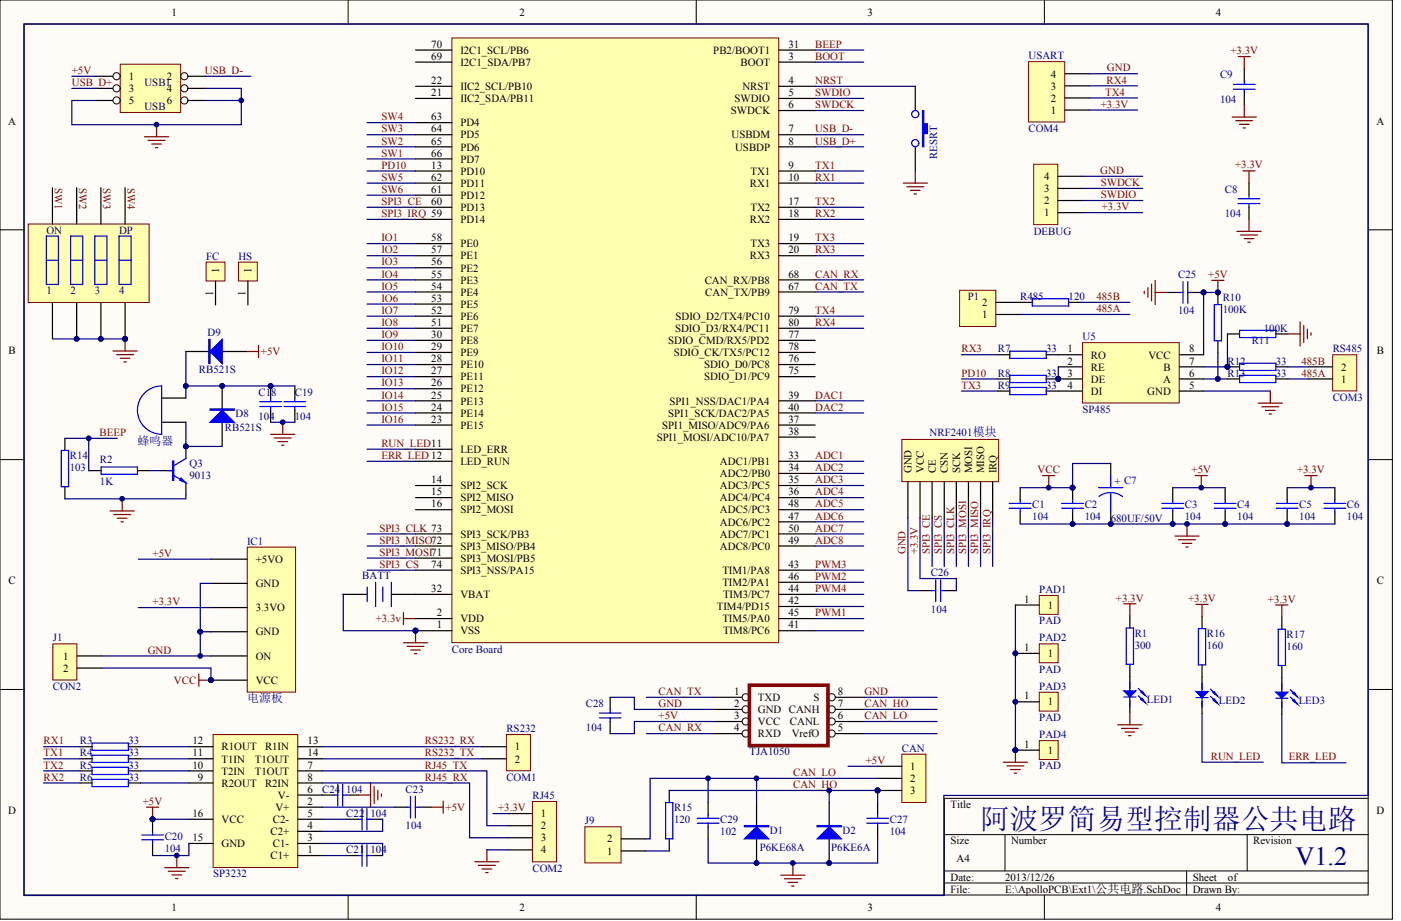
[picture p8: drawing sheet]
<svg xmlns="http://www.w3.org/2000/svg" width="486mm" height="320mm" viewBox="0 0 486 320" stroke-linecap="round" stroke-linejoin="round" font-family="sans-serif">
<defs><g id="words">
<text font-size="10" fill="#000080" x="340.6" y="288">阿波罗简易型控制器公共电路</text>
<text font-size="9.1" fill="#000080" x="449.9" y="300.6">V1.2</text>
<g font-size="4.2" fill="#000080">
<text x="47.7" y="154.7">蜂鸣器</text>
<text x="85.9" y="243.9">电源板</text>
</g>
<g font-size="3.8">
<text x="59.5" y="5.4">1</text>
<text x="180.4" y="5.4">2</text>
<text x="301.3" y="5.4">3</text>
<text x="422.1" y="5.4">4</text>
<text x="149.8" y="16.6">70</text>
<text x="273.8" y="16.6">31</text>
<text x="149.8" y="20.8">69</text>
<text x="159.9" y="18.7">I2C1_SCL/PB6</text>
<text x="159.9" y="22.9">I2C1_SDA/PB7</text>
<text x="247.7" y="18.7">PB2/BOOT1</text>
<text x="257.2" y="22.9">BOOT</text>
<text x="273.8" y="20.8">3</text>
<text x="44.7" y="27.8">1</text>
<text x="57.9" y="27.8">2</text>
<text x="149.8" y="29.2">22</text>
<text x="273.8" y="29.2">4</text>
<text x="364.9" y="26.9">4</text>
<text x="44.7" y="32">3</text>
<text x="57.9" y="32">4</text>
<text x="149.8" y="33.4">21</text>
<text x="159.9" y="31.3">IIC2_SCL/PB10</text>
<text x="159.9" y="35.5">IIC2_SDA/PB11</text>
<text x="255" y="35.5">SWDIO</text>
<text x="257.8" y="31.3">NRST</text>
<text x="273.8" y="33.4">5</text>
<text x="364.9" y="35.3">2</text>
<text x="364.9" y="31.1">3</text>
<text x="44.7" y="36.2">5</text>
<text x="57.9" y="36.2">6</text>
<text x="149.8" y="41.8">63</text>
<text x="253.8" y="39.7">SWDCK</text>
<text x="273.8" y="37.6">6</text>
<text x="364.9" y="39.5">1</text>
<text x="2.8" y="43.3">A</text>
<text x="149.8" y="46">64</text>
<text x="159.9" y="43.9">PD4</text>
<text x="273.8" y="46">7</text>
<text x="477.9" y="43.3">A</text>
<text x="149.8" y="50.2">65</text>
<text x="159.9" y="52.3">PD6</text>
<text x="159.9" y="48.1">PD5</text>
<text x="254" y="48.1">USBDM</text>
<text x="255.3" y="52.3">USBDP</text>
<text x="273.8" y="50.2">8</text>
<text x="149.8" y="58.6">13</text>
<text x="149.8" y="54.4">66</text>
<text x="159.9" y="56.5">PD7</text>
<text x="273.8" y="58.6">9</text>
<text x="149.8" y="62.8">62</text>
<text x="159.9" y="64.9">PD11</text>
<text x="159.9" y="60.7">PD10</text>
<text x="260.3" y="64.9">RX1</text>
<text x="260.6" y="60.7">TX1</text>
<text x="273.8" y="62.8">10</text>
<text x="362.5" y="62.6">4</text>
<text x="149.8" y="71.2">60</text>
<text x="149.8" y="67">61</text>
<text x="159.9" y="69.1">PD12</text>
<text x="273.8" y="71.2">17</text>
<text x="362.5" y="71">2</text>
<text x="362.5" y="66.8">3</text>
<text x="159.9" y="73.3">PD13</text>
<text x="159.9" y="77.5">PD14</text>
<text x="260.3" y="77.5">RX2</text>
<text x="260.6" y="73.3">TX2</text>
<text x="273.8" y="75.4">18</text>
<text x="362.5" y="75.2">1</text>
<text x="149.8" y="83.8">58</text>
<text x="273.8" y="83.8">19</text>
<text x="149.8" y="88">57</text>
<text x="159.9" y="85.9">PE0</text>
<text x="260.6" y="85.9">TX3</text>
<text x="273.8" y="88">20</text>
<text x="76.1" y="94.7" transform="rotate(-90 76.1 94.7)">1</text>
<text x="87.4" y="94.7" transform="rotate(-90 87.4 94.7)">1</text>
<text x="149.8" y="92.2">56</text>
<text x="159.9" y="94.3">PE2</text>
<text x="159.9" y="90.1">PE1</text>
<text x="260.3" y="90.1">RX3</text>
<text x="149.8" y="100.6">54</text>
<text x="149.8" y="96.4">55</text>
<text x="159.9" y="98.5">PE3</text>
<text x="244.7" y="98.5">CAN_RX/PB8</text>
<text x="273.8" y="96.4">68</text>
<text x="273.8" y="100.6">67</text>
<text x="74" y="102.9" transform="rotate(-90 74 102.9)">1</text>
<text x="85.3" y="102.9" transform="rotate(-90 85.3 102.9)">1</text>
<text x="149.8" y="104.8">53</text>
<text x="159.9" y="106.9">PE5</text>
<text x="159.9" y="102.7">PE4</text>
<text x="244.9" y="102.7">CAN_TX/PB9</text>
<text x="341" y="106.3">2</text>
<text x="149.8" y="109">52</text>
<text x="149.8" y="113.2">51</text>
<text x="159.9" y="111.1">PE6</text>
<text x="234.6" y="111.1">SDIO_D2/TX4/PC10</text>
<text x="273.8" y="109">79</text>
<text x="273.8" y="113.2">80</text>
<text x="341" y="110.5">1</text>
<text x="149.8" y="117.4">30</text>
<text x="159.9" y="119.5">PE8</text>
<text x="159.9" y="115.3">PE7</text>
<text x="232.1" y="119.5">SDIO_CMD/RX5/PD2</text>
<text x="234.4" y="115.3">SDIO_D3/RX4/PC11</text>
<text x="273.8" y="117.4">77</text>
<text x="2.9" y="123.1">B</text>
<text x="149.8" y="125.9">28</text>
<text x="149.8" y="121.7">29</text>
<text x="159.9" y="123.8">PE9</text>
<text x="234" y="123.8">SDIO_CK/TX5/PC12</text>
<text x="273.8" y="121.7">78</text>
<text x="273.8" y="125.9">76</text>
<text x="370.6" y="122.4">1</text>
<text x="378.8" y="124.6">RO</text>
<text x="398.8" y="124.6">VCC</text>
<text x="412.9" y="122.4">8</text>
<text x="478.1" y="123.1">B</text>
<text x="149.8" y="130.1">27</text>
<text x="159.9" y="128">PE10</text>
<text x="244.5" y="128">SDIO_D0/PC8</text>
<text x="273.8" y="130.1">75</text>
<text x="370.6" y="126.7">2</text>
<text x="370.6" y="130.9">3</text>
<text x="378.8" y="128.8">RE</text>
<text x="404.1" y="128.8">B</text>
<text x="412.9" y="130.9">6</text>
<text x="412.9" y="126.7">7</text>
<text x="465.7" y="128.8">2</text>
<text x="149.8" y="134.3">26</text>
<text x="159.9" y="136.4">PE12</text>
<text x="159.9" y="132.2">PE11</text>
<text x="244.5" y="132.2">SDIO_D1/PC9</text>
<text x="370.6" y="135.1">4</text>
<text x="378.8" y="133">DE</text>
<text x="378.8" y="137.2">DI</text>
<text x="398.4" y="137.2">GND</text>
<text x="403.8" y="133">A</text>
<text x="412.9" y="135.1">5</text>
<text x="465.7" y="133">1</text>
<text x="149.8" y="142.7">24</text>
<text x="149.8" y="138.5">25</text>
<text x="159.9" y="140.6">PE13</text>
<text x="232.5" y="140.6">SPI1_NSS/DAC1/PA4</text>
<text x="273.8" y="138.5">39</text>
<text x="273.8" y="142.7">40</text>
<text x="149.8" y="146.9">23</text>
<text x="159.9" y="149">PE15</text>
<text x="159.9" y="144.8">PE14</text>
<text x="229.9" y="149">SPI1_MISO/ADC9/PA6</text>
<text x="232.1" y="144.8">SPI1_SCK/DAC2/PA5</text>
<text x="273.8" y="146.9">37</text>
<text x="228.1" y="153.2">SPI1_MOSI/ADC10/PA7</text>
<text x="273.8" y="151.1">38</text>
<text x="159.9" y="161.6">LED_RUN</text>
<text x="159.9" y="157.4">LED_ERR</text>
<text x="250" y="161.6">ADC1/PB1</text>
<text x="273.8" y="159.5">33</text>
<text x="149.8" y="167.9">14</text>
<text x="250" y="165.8">ADC2/PB0</text>
<text x="273.8" y="163.7">34</text>
<text x="273.8" y="167.9">35</text>
<text x="316.6" y="164.4" transform="rotate(-90 316.6 164.4)">GND</text>
<text x="320.8" y="164.4" transform="rotate(-90 320.8 164.4)">VCC</text>
<text x="325" y="164.4" transform="rotate(-90 325 164.4)">CE</text>
<text x="329.2" y="164.4" transform="rotate(-90 329.2 164.4)">CSN</text>
<text x="333.4" y="164.4" transform="rotate(-90 333.4 164.4)">SCK</text>
<text x="337.6" y="164.4" transform="rotate(-90 337.6 164.4)">MOSI</text>
<text x="341.8" y="164.4" transform="rotate(-90 341.8 164.4)">MISO</text>
<text x="346" y="164.4" transform="rotate(-90 346 164.4)">IRQ</text>
<text x="149.8" y="172.1">15</text>
<text x="159.9" y="170">SPI2_SCK</text>
<text x="250" y="170">ADC3/PC5</text>
<text x="273.8" y="172.1">36</text>
<text x="149.8" y="176.3">16</text>
<text x="159.9" y="174.2">SPI2_MISO</text>
<text x="159.9" y="178.4">SPI2_MOSI</text>
<text x="250" y="178.4">ADC5/PC3</text>
<text x="250" y="174.2">ADC4/PC4</text>
<text x="273.8" y="176.3">48</text>
<text x="250" y="182.6">ADC6/PC2</text>
<text x="273.8" y="184.7">50</text>
<text x="273.8" y="180.5">47</text>
<text x="159.9" y="186.8">SPI3_SCK/PB3</text>
<text x="159.9" y="191">SPI3_MISO/PB4</text>
<text x="250" y="191">ADC8/PC0</text>
<text x="250" y="186.8">ADC7/PC1</text>
<text x="273.8" y="188.9">49</text>
<text x="88.8" y="195.5">+5VO</text>
<text x="149.8" y="197.3">74</text>
<text x="159.9" y="195.2">SPI3_MOSI/PB5</text>
<text x="273.8" y="197.3">43</text>
<text x="2.9" y="203">C</text>
<text x="88.8" y="203.9">GND</text>
<text x="159.9" y="199.4">SPI3_NSS/PA15</text>
<text x="250.8" y="199.4">TIM1/PA8</text>
<text x="250.8" y="203.6">TIM2/PA1</text>
<text x="273.8" y="201.5">46</text>
<text x="478.1" y="203">C</text>
<text x="149.8" y="205.7">32</text>
<text x="159.9" y="207.8">VBAT</text>
<text x="251.1" y="207.8">TIM3/PC7</text>
<text x="273.8" y="205.7">44</text>
<text x="273.8" y="209.9">42</text>
<text x="355.6" y="209.4">1</text>
<text x="88.8" y="212.3">3.3VO</text>
<text x="151.7" y="214.1">2</text>
<text x="249" y="212">TIM4/PD15</text>
<text x="273.8" y="214.1">45</text>
<text x="363.8" y="211.5">1</text>
<text x="88.8" y="220.7">GND</text>
<text x="151.7" y="218.3">1</text>
<text x="159.9" y="220.4">VSS</text>
<text x="159.9" y="216.2">VDD</text>
<text x="250.8" y="216.2">TIM5/PA0</text>
<text x="251.1" y="220.4">TIM8/PC6</text>
<text x="273.8" y="218.3">41</text>
<text x="355.6" y="226.2">1</text>
<text x="21.9" y="229.2">1</text>
<text x="21.9" y="233.4">2</text>
<text x="88.8" y="229.2">ON</text>
<text x="363.8" y="228.3">1</text>
<text x="88.8" y="237.6">VCC</text>
<text x="255" y="241.4">1</text>
<text x="255" y="245.6">2</text>
<text x="263.2" y="243.5">TXD</text>
<text x="282.5" y="243.5">S</text>
<text x="290.9" y="245.6">7</text>
<text x="290.9" y="241.4">8</text>
<text x="355.6" y="243">1</text>
<text x="363.8" y="245.1">1</text>
<text x="255" y="249.8">3</text>
<text x="263.2" y="247.7">GND CANH</text>
<text x="263.2" y="251.9">VCC</text>
<text x="274.3" y="251.9">CANL</text>
<text x="290.9" y="249.8">6</text>
<text x="255" y="254">4</text>
<text x="263.2" y="256.1">RXD</text>
<text x="274.9" y="256.1">VrefO</text>
<text x="290.9" y="254">5</text>
<text x="66.9" y="258.6">12</text>
<text x="66.9" y="262.8">11</text>
<text x="76.9" y="260.7">R1OUT</text>
<text x="92" y="260.7">R1IN</text>
<text x="106.8" y="258.6">13</text>
<text x="106.8" y="262.8">14</text>
<text x="178.8" y="260.7">1</text>
<text x="355.6" y="259.8">1</text>
<text x="363.8" y="261.9">1</text>
<text x="66.9" y="267">10</text>
<text x="76.9" y="264.9">T1IN</text>
<text x="76.9" y="269.1">T2IN</text>
<text x="88.5" y="264.9">T1OUT</text>
<text x="88.5" y="269.1">T1OUT</text>
<text x="106.8" y="267">7</text>
<text x="178.8" y="264.9">2</text>
<text x="316.1" y="267.5">1</text>
<text x="68.7" y="271.2">9</text>
<text x="76.9" y="273.3">R2OUT</text>
<text x="92" y="273.3">R2IN</text>
<text x="106.8" y="271.2">8</text>
<text x="106.8" y="275.4">6</text>
<text x="316.1" y="271.7">2</text>
<text x="316.1" y="275.9">3</text>
<text x="95.6" y="281.7">V+</text>
<text x="96.5" y="277.5">V-</text>
<text x="106.8" y="279.6">2</text>
<text x="330.1" y="280.7">Title</text>
<text x="2.8" y="282.8">D</text>
<text x="66.9" y="283.8">16</text>
<text x="76.9" y="285.9">VCC</text>
<text x="94.8" y="285.9">C2-</text>
<text x="106.8" y="283.8">5</text>
<text x="187.8" y="283.9">1</text>
<text x="477.9" y="282.8">D</text>
<text x="66.9" y="292.2">15</text>
<text x="93.9" y="290.1">C2+</text>
<text x="106.8" y="288">4</text>
<text x="106.8" y="292.2">3</text>
<text x="187.8" y="288.1">2</text>
<text x="187.8" y="292.3">3</text>
<text x="210.9" y="292.7">2</text>
<text x="330.1" y="293.3">Size</text>
<text x="351.1" y="293.3">Number</text>
<text x="435.2" y="293.3">Revision</text>
<text x="76.9" y="294.3">GND</text>
<text x="93.9" y="298.5">C1+</text>
<text x="94.8" y="294.3">C1-</text>
<text x="106.8" y="296.4">1</text>
<text x="187.8" y="296.5">4</text>
<text x="210.9" y="296.9">1</text>
<text x="332.2" y="299.6">A4</text>
<text x="330.1" y="305.9">Date:</text>
<text x="349" y="305.9">2013/12/26</text>
<text x="414.2" y="305.9">Sheet</text>
<text x="426.4" y="305.9">of</text>
<text x="330.1" y="310.1">File:</text>
<text x="349" y="310.1">E:\ApolloPCB\Ext1\公共电路.SchDoc</text>
<text x="414.2" y="310.1">Drawn By:</text>
<text x="59.5" y="316.4">1</text>
<text x="180.4" y="316.4">2</text>
<text x="301.3" y="316.4">3</text>
<text x="422.1" y="316.4">4</text>
</g>
<g font-size="3.8" fill="#800000">
<text x="283.1" y="16.6">BEEP</text>
<text x="283.1" y="20.8">BOOT</text>
<text x="427.2" y="18.8">+3.3V</text>
<text x="24.9" y="25.7">+5V</text>
<text x="24.9" y="29.9">USB_D+</text>
<text x="71.2" y="25.7">USB_D-</text>
<text x="283.1" y="29.2">NRST</text>
<text x="384.2" y="29">RX4</text>
<text x="384.4" y="24.8">GND</text>
<text x="283.1" y="33.4">SWDIO</text>
<text x="383.7" y="33.2">TX4</text>
<text x="132.4" y="41.8">SW4</text>
<text x="283.1" y="37.6">SWDCK</text>
<text x="382.2" y="37.4">+3.3V</text>
<text x="132.4" y="46">SW3</text>
<text x="283.1" y="46">USB_D-</text>
<text x="132.4" y="50.2">SW2</text>
<text x="283.1" y="50.2">USB_D+</text>
<text x="132.4" y="54.4">SW1</text>
<text x="132.4" y="58.6">PD10</text>
<text x="283.1" y="58.6">TX1</text>
<text x="428.9" y="58.5">+3.3V</text>
<text x="19" y="65.2" transform="rotate(90 19 65.2)">SW1</text>
<text x="27.5" y="65.2" transform="rotate(90 27.5 65.2)">SW2</text>
<text x="35.9" y="65.2" transform="rotate(90 35.9 65.2)">SW3</text>
<text x="44.3" y="65.2" transform="rotate(90 44.3 65.2)">SW4</text>
<text x="132.4" y="62.8">SW5</text>
<text x="283.1" y="62.8">RX1</text>
<text x="382.1" y="60.5">GND</text>
<text x="382.2" y="64.7">SWDCK</text>
<text x="132.4" y="67">SW6</text>
<text x="132.4" y="71.2">SPI3_CE</text>
<text x="283.1" y="71.2">TX2</text>
<text x="382.2" y="68.9">SWDIO</text>
<text x="132.4" y="75.4">SPI3_IRQ 59</text>
<text x="283.1" y="75.4">RX2</text>
<text x="382.5" y="73.1">+3.3V</text>
<text x="132.4" y="83.8">IO1</text>
<text x="283.1" y="83.8">TX3</text>
<text x="132.4" y="88">IO2</text>
<text x="283.1" y="88">RX3</text>
<text x="132.4" y="92.2">IO3</text>
<text x="132.4" y="96.4">IO4</text>
<text x="132.4" y="100.6">IO5</text>
<text x="283.1" y="96.4">CAN_RX</text>
<text x="283.1" y="100.6">CAN_TX</text>
<text x="419.5" y="96.6">+5V</text>
<text x="132.4" y="104.8">IO6</text>
<text x="380.7" y="104.2">485B</text>
<text x="132.4" y="109">IO7</text>
<text x="132.4" y="113.2">IO8</text>
<text x="283.1" y="109">TX4</text>
<text x="283.1" y="113.2">RX4</text>
<text x="380.7" y="108.4">485A</text>
<text x="132.4" y="117.4">IO9</text>
<text x="90.6" y="123.4">+5V</text>
<text x="132.4" y="121.7">IO10</text>
<text x="132.4" y="125.9">IO11</text>
<text x="333.8" y="122.4">RX3</text>
<text x="132.4" y="130.1">IO12</text>
<text x="333.8" y="130.9">PD10</text>
<text x="451.9" y="126.7">485B</text>
<text x="451.9" y="130.9">485A</text>
<text x="132.4" y="134.3">IO13</text>
<text x="333.8" y="135.1">TX3</text>
<text x="132.4" y="138.5">IO14</text>
<text x="132.4" y="142.7">IO15</text>
<text x="283.1" y="138.5">DAC1</text>
<text x="283.1" y="142.7">DAC2</text>
<text x="132.4" y="146.9">IO16</text>
<text x="34.6" y="151.4">BEEP</text>
<text x="132.4" y="155.3">RUN_LED11</text>
<text x="132.4" y="159.5">ERR_LED 12</text>
<text x="283.1" y="159.5">ADC1</text>
<text x="283.1" y="163.7">ADC2</text>
<text x="283.1" y="167.9">ADC3</text>
<text x="360.3" y="164.4">VCC</text>
<text x="413.8" y="164.4">+5V</text>
<text x="450.4" y="164.4">+3.3V</text>
<text x="283.1" y="172.1">ADC4</text>
<text x="283.1" y="176.3">ADC5</text>
<text x="131.7" y="184.7">SPI3_CLK 73</text>
<text x="283.1" y="180.5">ADC6</text>
<text x="283.1" y="184.7">ADC7</text>
<text x="131.7" y="188.9">SPI3_MISO72</text>
<text x="283.1" y="188.9">ADC8</text>
<text x="53" y="193.4">+5V</text>
<text x="131.7" y="197.3">SPI3_CS</text>
<text x="131.7" y="193.1">SPI3_MOSI71</text>
<text x="283.1" y="197.3">PWM3</text>
<text x="314.5" y="192.6" transform="rotate(-90 314.5 192.6)">GND</text>
<text x="318.7" y="192.6" transform="rotate(-90 318.7 192.6)">+3.3V</text>
<text x="322.9" y="192.6" transform="rotate(-90 322.9 192.6)">SPI3_CE</text>
<text x="327.1" y="192.6" transform="rotate(-90 327.1 192.6)">SPI3_CS</text>
<text x="331.3" y="192.6" transform="rotate(-90 331.3 192.6)">SPI3_CLK</text>
<text x="335.5" y="192.6" transform="rotate(-90 335.5 192.6)">SPI3_MOSI</text>
<text x="339.7" y="192.6" transform="rotate(-90 339.7 192.6)">SPI3_MISO</text>
<text x="343.9" y="192.6" transform="rotate(-90 343.9 192.6)">SPI3_IRQ</text>
<text x="283.1" y="201.5">PWM2</text>
<text x="283.1" y="205.7">PWM4</text>
<text x="387.5" y="209">+3.3V</text>
<text x="412.6" y="209.1">+3.3V</text>
<text x="440.3" y="209.4">+3.3V</text>
<text x="53" y="210.2">+3.3V</text>
<text x="283.1" y="214.1">PWM1</text>
<text x="130.5" y="216.2">+3.3v</text>
<text x="51.3" y="227.1">GND</text>
<text x="60.4" y="237.6">VCC</text>
<text x="228.7" y="241.4">CAN_TX</text>
<text x="228.7" y="245.6">GND</text>
<text x="300.2" y="245.6">CAN_HO</text>
<text x="300.2" y="241.4">GND</text>
<text x="228.7" y="249.8">+5V</text>
<text x="300.2" y="249.8">CAN_LO</text>
<text x="228.7" y="254">CAN_RX</text>
<text x="15.1" y="262.8">TX1</text>
<text x="15.1" y="258.6">RX1</text>
<text x="147.5" y="262.8">RS232_TX</text>
<text x="147.5" y="258.6">RS232_RX</text>
<text x="420.5" y="263.9">RUN_LED</text>
<text x="15.1" y="267">TX2</text>
<text x="147.5" y="267">RJ45_TX</text>
<text x="275.4" y="269.6">CAN_LO</text>
<text x="300.6" y="265.4">+5V</text>
<text x="447.5" y="264.2">ERR_LED</text>
<text x="15.1" y="271.2">RX2</text>
<text x="147.5" y="271.2">RJ45_RX</text>
<text x="275.4" y="273.8">CAN_HO</text>
<text x="49.6" y="279.6">+5V</text>
<text x="154.7" y="281.7">+5V</text>
<text x="173" y="281.8">+3.3V</text>
</g>
<g font-size="3.8" fill="#000080">
<text x="357.1" y="20.6">USART</text>
<text x="50.2" y="29.9">USB1</text>
<text x="423.7" y="27.2">C9</text>
<text x="423.7" y="35.6">104</text>
<text x="50.2" y="38.3">USB</text>
<text x="357.1" y="45.8">COM4</text>
<text x="325.4" y="55.2" transform="rotate(-90 325.4 55.2)">RESRT</text>
<text x="425.3" y="66.9">C8</text>
<text x="425.3" y="75.3">104</text>
<text x="16.1" y="81.2">ON</text>
<text x="41.3" y="81.2">DP</text>
<text x="358.9" y="81.5">DEBUG</text>
<text x="71.6" y="90.2">FC</text>
<text x="82.8" y="90.2">HS</text>
<text x="409.1" y="96.6">C25</text>
<text x="16.1" y="102.2">1</text>
<text x="24.5" y="102.2">2</text>
<text x="32.9" y="102.2">3</text>
<text x="41.3" y="102.2">4</text>
<text x="336" y="104.1">P1</text>
<text x="354.2" y="104.2">R485</text>
<text x="371.1" y="104.2">120</text>
<text x="424.6" y="104.6">R10</text>
<text x="409.1" y="109.2">104</text>
<text x="424.6" y="108.8">100K</text>
<text x="72.1" y="116.7">D9</text>
<text x="375.9" y="118.2">U5</text>
<text x="434.6" y="119.4">R11</text>
<text x="438.8" y="115.2">100K</text>
<text x="346.5" y="122.4">R7</text>
<text x="363.3" y="122.4">33</text>
<text x="462.8" y="122.4">RS485</text>
<text x="69.1" y="129.6">RB521S</text>
<text x="346.5" y="130.9">R8</text>
<text x="363.3" y="130.9">33</text>
<text x="426.2" y="126.7">R12</text>
<text x="426.2" y="130.9">R13</text>
<text x="443" y="126.7">33</text>
<text x="443" y="130.9">33</text>
<text x="89.8" y="137.5">C18</text>
<text x="102.4" y="137.5">C19</text>
<text x="346.5" y="135.1">R9</text>
<text x="363.3" y="135.1">33</text>
<text x="375.9" y="143.5">SP485</text>
<text x="462.8" y="139.3">COM3</text>
<text x="78.1" y="149.8">RB521S</text>
<text x="81.8" y="145">D8</text>
<text x="89.8" y="145.9">104</text>
<text x="102.4" y="145.9">104</text>
<text x="322.8" y="151.4">NRF2401模块</text>
<text x="24.2" y="159.4">R14</text>
<text x="34.7" y="161">R2</text>
<text x="24.2" y="163.6">103</text>
<text x="65.8" y="162.2">Q3</text>
<text x="65.8" y="166.4">9013</text>
<text x="34.7" y="168.6">1K</text>
<text x="386.9" y="168.6">+ C7</text>
<text x="358.4" y="176.6">C1</text>
<text x="376.6" y="176.6">C2</text>
<text x="411.4" y="176.6">C3</text>
<text x="429.6" y="176.6">C4</text>
<text x="451.2" y="176.6">C5</text>
<text x="467.7" y="176.6">C6</text>
<text x="358.4" y="180.8">104</text>
<text x="376.6" y="180.8">104</text>
<text x="385.7" y="181.2">680UF/50V</text>
<text x="411.4" y="180.8">104</text>
<text x="429.6" y="180.8">104</text>
<text x="451.2" y="180.8">104</text>
<text x="467.7" y="180.8">104</text>
<text x="85.9" y="189.2">IC1</text>
<text x="125.8" y="201.1">BATT</text>
<text x="323.2" y="200.2">C26</text>
<text x="360.9" y="206">PAD1</text>
<text x="323.2" y="212.8">104</text>
<text x="360.9" y="216.9">PAD</text>
<text x="394" y="221.2">R1</text>
<text x="419.1" y="221.3">R16</text>
<text x="446.8" y="221.5">R17</text>
<text x="18.3" y="222.8">J1</text>
<text x="156.9" y="226.7">Core Board</text>
<text x="360.9" y="222.8">PAD2</text>
<text x="394" y="225.4">300</text>
<text x="419.1" y="225.5">160</text>
<text x="446.8" y="225.7">160</text>
<text x="360.9" y="233.7">PAD</text>
<text x="18.3" y="239.7">CON2</text>
<text x="360.9" y="239.7">PAD3</text>
<text x="203.5" y="245.6">C28</text>
<text x="398.2" y="244.3">LED1</text>
<text x="423.3" y="244.4">LED2</text>
<text x="451" y="244.7">LED3</text>
<text x="360.9" y="250.5">PAD</text>
<text x="175.8" y="254.4">RS232</text>
<text x="203.5" y="254">104</text>
<text x="360.9" y="256.5">PAD4</text>
<text x="27.8" y="258.6">R3</text>
<text x="27.8" y="262.8">R4</text>
<text x="44.6" y="258.6">33</text>
<text x="44.6" y="262.8">33</text>
<text x="260.2" y="262.4">TJA1050</text>
<text x="313.2" y="261.2">CAN</text>
<text x="27.8" y="267">R5</text>
<text x="44.6" y="267">33</text>
<text x="360.9" y="267.3">PAD</text>
<text x="27.8" y="271.2">R6</text>
<text x="44.6" y="271.2">33</text>
<text x="111.8" y="275.4">C24</text>
<text x="120.3" y="275.4">104</text>
<text x="140.9" y="275.4">C23</text>
<text x="175.8" y="271.2">COM1</text>
<text x="184.9" y="277.6">RJ45</text>
<text x="234.1" y="281.8">R15</text>
<text x="120.3" y="283.8">C22</text>
<text x="128.7" y="283.8">104</text>
<text x="203.1" y="286.4">J9</text>
<text x="234.1" y="286">120</text>
<text x="250.1" y="286">C29</text>
<text x="309" y="286">C27</text>
<text x="57.2" y="291.8">C20</text>
<text x="140.9" y="288">104</text>
<text x="250.1" y="290.2">102</text>
<text x="267.3" y="289.8">D1</text>
<text x="292.6" y="289.8">D2</text>
<text x="309" y="290.2">104</text>
<text x="57.2" y="296">104</text>
<text x="120.3" y="296.4">C21</text>
<text x="128.7" y="296.4">104</text>
<text x="263.8" y="295.7">P6KE68A</text>
<text x="288.6" y="295.7">P6KE6A</text>
<text x="74" y="304.8">SP3232</text>
<text x="184.9" y="302.8">COM2</text>
</g>
</g></defs>
<g fill="#fffcf8" stroke="#000" stroke-width=".35">
<path d="M0 0h483.5v319.3h-483.5z"/>
<path d="M8.4 8.4h466.7v302.5h-466.7z"/>
</g>
<g fill="none" stroke="#000" stroke-width=".35">
<path d="M120.9 0v8.4M241.8 0v8.4M362.6 0v8.4M0 79.8h8.4M475.1 79.8h8.4M0 159.7h8.4M475.1 159.7h8.4M0 239.5h8.4M475.1 239.5h8.4M475.1 277.4h-147.1v33.6M328 290h147.1M349 290v12.6"/>
<path d="M433.1 290v12.6M120.9 311v8.4M241.8 311v8.4M328 302.6h147.1M328 306.8h147.1M362.6 311v8.4M412 302.6v8.4"/>
</g>
<path d="M18.3 223.7h8.4v12.6h-8.4z" fill="#ffffb0" stroke="#800000" stroke-width=".35"/>
<path d="M26.7 227.9h8.5M26.7 232.1h8.5" fill="none" stroke="#000" stroke-width=".42"/>
<path d="M358.9 57.1h8.4v20.9h-8.4z" fill="#ffffb0" stroke="#800000" stroke-width=".35"/>
<path d="M367.4 73.9h8.4M367.4 69.7h8.4M367.4 65.5h8.4M367.4 61.3h8.4" fill="none" stroke="#000" stroke-width=".42"/>
<path d="M375.8 73.9h21M375.8 69.7h21M375.8 65.5h21M375.8 61.3h21" fill="none" stroke="#000080" stroke-width=".42"/>
<path d="M462.8 123.2h8.3v12.6h-8.3z" fill="#ffffb0" stroke="#800000" stroke-width=".35"/>
<path d="M454.3 131.7h8.5M454.3 127.4h8.5M392.3 214v4.2M392.3 230.8v8.4M392.3 243.4v4.2" fill="none" stroke="#000" stroke-width=".42"/>
<g fill="none" stroke="#800000" stroke-width=".42">
<path d="M43.4 117.7v4.2M39.2 121.9h8.4M40.5 123.2h5.9M41.8 124.5h3.3M43 125.7h.9M390.2 209.8h4.2M392.3 209.8v4.2M69 234.2v4.2M69 236.3h4.2M388.1 251.8h8.4M389.4 253.1h5.9M390.6 254.3h3.4"/>
<path d="M391.9 255.6h.8M392.3 247.6v4.2"/>
</g>
<g fill="#000080" stroke="#000080" stroke-width=".35">
<circle cx="43.4" cy="117.7" r=".82"/>
<circle cx="73.2" cy="236.3" r=".82"/>
</g>
<path d="M391.1 218.2h2.5v12.6h-2.5zM392.3 237.1v8.4M395.3 239.2l1.7 1.7M390.2 242.1h4.2M395.3 241.7l1.7 1.7" fill="none" stroke="#00f" stroke-width=".42"/>
<g fill="#00f" stroke="#00f" stroke-width=".42">
<path d="M390.2 240h4.2l-2.1 2.1z"/>
<path d="M396.1 240.5l.4-.5 1.3 1.7z"/>
<path d="M396.1 243l.4-.4 1.3 1.6z"/>
</g>
<path d="M360.9 206.9h6.5v6.5h-6.5z" fill="#ffffb0" stroke="#800000" stroke-width=".35"/>
<path d="M352.6 210.2h8.3" fill="none" stroke="#000" stroke-width=".42"/>
<path d="M360.9 223.7h6.5v6.5h-6.5z" fill="#ffffb0" stroke="#800000" stroke-width=".35"/>
<path d="M352.6 227h8.3" fill="none" stroke="#000" stroke-width=".42"/>
<circle cx="352.6" cy="227" r=".82" fill="#000080" stroke="#000080" stroke-width=".35"/>
<path d="M360.9 240.5h6.5v6.6h-6.5z" fill="#ffffb0" stroke="#800000" stroke-width=".35"/>
<path d="M352.6 243.8h8.3" fill="none" stroke="#000" stroke-width=".42"/>
<circle cx="352.6" cy="243.8" r=".82" fill="#000080" stroke="#000080" stroke-width=".35"/>
<path d="M360.9 257.3h6.5v6.6h-6.5z" fill="#ffffb0" stroke="#800000" stroke-width=".35"/>
<path d="M352.6 260.6h8.3" fill="none" stroke="#000" stroke-width=".42"/>
<circle cx="352.6" cy="260.6" r=".82" fill="#000080" stroke="#000080" stroke-width=".35"/>
<path d="M352.6 210.2v50.4" fill="none" stroke="#000080" stroke-width=".42"/>
<path d="M41.8 22.3h20.9v16.8h-20.9z" fill="#ffffb0" stroke="#800000" stroke-width=".35"/>
<path d="M33.3 26.5h8.5" fill="none" stroke="#000" stroke-width=".42"/>
<circle cx="40.5" cy="26.5" r="1.24" fill="#fffcf8" stroke="#000" stroke-width=".35"/>
<path d="M62.8 26.5h8.4" fill="none" stroke="#000" stroke-width=".42"/>
<circle cx="64" cy="26.5" r="1.24" fill="#fffcf8" stroke="#000" stroke-width=".35"/>
<path d="M33.3 30.7h8.5" fill="none" stroke="#000" stroke-width=".42"/>
<circle cx="40.5" cy="30.7" r="1.24" fill="#fffcf8" stroke="#000" stroke-width=".35"/>
<path d="M62.8 30.7h8.4" fill="none" stroke="#000" stroke-width=".42"/>
<circle cx="64" cy="30.7" r="1.24" fill="#fffcf8" stroke="#000" stroke-width=".35"/>
<path d="M33.3 34.9h8.5" fill="none" stroke="#000" stroke-width=".42"/>
<circle cx="40.5" cy="34.9" r="1.24" fill="#fffcf8" stroke="#000" stroke-width=".35"/>
<path d="M62.8 34.9h8.4" fill="none" stroke="#000" stroke-width=".42"/>
<circle cx="64" cy="34.9" r="1.24" fill="#fffcf8" stroke="#000" stroke-width=".35"/>
<path d="M24.9 26.5h8.4M24.9 30.7h8.4M71.2 30.7h12.6v12.6h-58.9v-8.4h8.4M71.2 34.9h12.6" fill="none" stroke="#000080" stroke-width=".42"/>
<g fill="#000080" stroke="#000080" stroke-width=".35">
<circle cx="83.8" cy="34.9" r=".82"/>
<circle cx="54.3" cy="43.3" r=".82"/>
</g>
<path d="M50.2 47.5h8.4M51.4 48.8h5.9M52.7 50h3.3M53.9 51.3h.9M54.4 43.3v4.2" fill="none" stroke="#800000" stroke-width=".42"/>
<path d="M71.6 91.1h6.5v6.5h-6.5z" fill="#ffffb0" stroke="#800000" stroke-width=".35"/>
<path d="M74.8 97.7v8.2" fill="none" stroke="#000" stroke-width=".42"/>
<path d="M82.8 91.1h6.5v6.5h-6.5z" fill="#ffffb0" stroke="#800000" stroke-width=".35"/>
<path d="M317.8 30v8.4M317.8 51v8.4M86.1 97.7v8.2M417.4 214.2v4.2M445.1 214.4v4.2M417.4 231v8.4M445.1 231.2v8.4M417.4 243.6v4.2M445.1 243.8v4.2" fill="none" stroke="#000" stroke-width=".42"/>
<path d="M415.3 210h4.2M417.4 210v4.2M443 210.2h4.2M445.1 210.2v4.2M348.4 264.8h8.4M349.7 266.1h5.8M350.9 267.4h3.4M352.2 268.6h.8M352.6 260.6v4.2" fill="none" stroke="#800000" stroke-width=".42"/>
<circle cx="352.6" cy="260.6" r=".82" fill="#000080" stroke="#000080" stroke-width=".35"/>
<g fill="none" stroke="#00f" stroke-width=".42">
<path d="M416.1 218.4h2.6v12.6h-2.6zM443.8 218.6h2.6v12.6h-2.6zM417.4 237.3v8.4M420.3 239.4l1.7 1.7M445.1 237.5v8.4M448 239.6l1.7 1.7M415.3 242.3h4.2M420.3 241.9l1.7 1.7M443 242.6h4.2M448 242.1l1.7 1.7"/>
<circle cx="317.8" cy="39.6" r="1.24"/>
<circle cx="317.8" cy="49.7" r="1.24"/>
</g>
<g fill="#00f" stroke="#00f" stroke-width=".42">
<path d="M415.3 240.2h4.2l-2.1 2.1z"/>
<path d="M421.2 240.7l.4-.5 1.3 1.7z"/>
<path d="M421.2 243.2l.4-.4 1.3 1.6z"/>
<path d="M443 240.5h4.2l-2.1 2.1z"/>
<path d="M448.9 240.9l.4-.4 1.3 1.6z"/>
<path d="M448.9 243.4l.4-.4 1.3 1.7z"/>
<path d="M320.3 38.4h.5v4.6h1.2v3.4h-1.2v4.6h-.5z" fill-rule="evenodd"/>
</g>
<path d="M417.4 247.8v17h21.3" fill="none" stroke="#000080" stroke-width=".42"/>
<path d="M85.9 190.1h16.7v50.4h-16.7z" fill="#ffffb0" stroke="#800000" stroke-width=".35"/>
<g fill="none" stroke="#000" stroke-width=".42">
<path d="M354.2 169.4v4.2M354.2 177.8v4.2M372.4 169.4v4.2M372.4 177.8v4.2M407.2 169.4v4.2M407.2 177.8v4.2M425.4 169.4v4.2M425.4 177.8v4.2M446.9 169.4v4.2M446.9 177.8v4.2M463.5 169.4v4.2M463.5 177.8v4.2"/>
<path d="M73.2 194.3h12.7M73.2 202.7h12.7M73.2 211.1h12.7M73.2 219.5h12.7M119.1 206.5h8.4M135.9 206.5h8.4M73.2 227.9h12.7M73.2 236.3h12.7"/>
</g>
<g fill="#000080" stroke="#000080" stroke-width=".35">
<circle cx="73.2" cy="236.3" r=".82"/>
<circle cx="372.4" cy="169.4" r=".82"/>
<circle cx="372.4" cy="182" r=".82"/>
<circle cx="407.2" cy="182" r=".82"/>
<circle cx="425.4" cy="182" r=".82"/>
<circle cx="446.9" cy="182" r=".82"/>
<circle cx="412.2" cy="182" r=".82"/>
<circle cx="364.1" cy="169.4" r=".82"/>
<circle cx="417.1" cy="169.4" r=".82"/>
<circle cx="455.2" cy="169.4" r=".82"/>
<circle cx="144.3" cy="219.1" r=".82"/>
</g>
<path d="M8.3 8.3h466.8v268h-147.4v34.8h-319.4zM71.2 26.5h15.9M407.2 169.4h18.2M446.9 169.4h16.6M48 194.3h25.2M354.2 182h109.3M48 211.1h25.2M445.1 248v17h22.3" fill="none" stroke="#000080" stroke-width=".42"/>
<g fill="none" stroke="#00f" stroke-width=".42">
<path d="M350.5 176.6h7.5M350.5 174.9h7.5M354.2 173.6v1.3M354.2 176.6v1.2M368.7 176.6h7.5M368.7 174.9h7.5M372.4 173.6v1.3M372.4 176.6v1.2M403.4 176.6h7.6M403.4 174.9h7.6M407.2 173.6v1.3M407.2 176.6v1.2"/>
<path d="M421.6 176.6h7.6M421.6 174.9h7.6M425.4 173.6v1.3M425.4 176.6v1.2M443.2 176.6h7.5M443.2 174.9h7.5M446.9 173.6v1.3M446.9 176.6v1.2M459.7 176.6h7.6M459.7 174.9h7.6M463.5 173.6v1.3M463.5 176.6v1.2"/>
<path d="M127.5 204v5M130.4 202.3v8.4M132.9 204v5M135.9 202.3v8.4"/>
</g>
<g fill="none" stroke="#800000" stroke-width=".42">
<path d="M362.1 165.2h4.2M364.2 165.2v4.2M415 165.2h4.2M417.1 165.2v4.2M453.1 165.2h4.2M455.2 165.2v4.2M408 186.2h8.4M409.2 187.5h5.9M410.5 188.8h3.4M411.8 190h.8M412.2 182v4.2M140.1 212.8v4.2"/>
<path d="M140.1 214.9h4.2M144.3 219.1v4.2M140.1 223.3h8.4M141.4 224.6h5.8M142.6 225.8h3.4M143.9 227.1h.8"/>
</g>
<path d="M156.9 13.2h113.5v210.1h-113.5z" fill="#ffffb0" stroke="#800000" stroke-width=".35"/>
<g fill="none" stroke="#000" stroke-width=".42">
<path d="M144.3 17.4h12.6M270.4 17.4h12.7M144.3 21.6h12.6M144.3 30h12.6M144.3 34.2h12.6M270.4 21.6h12.7M270.4 30h12.7M270.4 34.2h12.7M270.4 38.4h12.7M144.3 59.4h12.6M144.3 46.8h12.6M144.3 51h12.6"/>
<path d="M144.3 42.6h12.6M144.3 55.2h12.6M270.4 59.4h12.7M270.4 46.8h12.7M270.4 51h12.7M144.3 63.6h12.6M144.3 72h12.6M144.3 76.2h12.6M144.3 67.8h12.6M270.4 63.6h12.7M270.4 72h12.7M270.4 76.2h12.7"/>
<path d="M144.3 97.2h12.6M144.3 93h12.6M144.3 84.6h12.6M144.3 88.8h12.6M270.4 97.2h12.7M270.4 84.6h12.7M270.4 88.8h12.7M144.3 109.8h12.6M144.3 114h12.6M144.3 118.2h12.6M144.3 101.4h12.6M144.3 105.6h12.6"/>
<path d="M270.4 109.8h12.7M270.4 114h12.7M270.4 118.2h12.7M270.4 101.4h12.7M144.3 122.4h12.6M144.3 126.7h12.6M144.3 130.9h12.6M144.3 139.3h12.6M144.3 135.1h12.6M270.4 122.4h12.7M270.4 126.7h12.7M270.4 130.9h12.7"/>
<path d="M270.4 139.3h12.7M144.3 143.5h12.6M144.3 147.7h12.6M144.3 156.1h12.6M270.4 143.5h12.7M270.4 147.7h12.7M270.4 151.9h12.7M144.3 160.3h12.6M144.3 177.1h12.6M144.3 172.9h12.6M144.3 168.7h12.6M270.4 164.5h12.7"/>
<path d="M270.4 160.3h12.7M270.4 177.1h12.7M270.4 172.9h12.7M270.4 168.7h12.7M144.3 198.1h12.6M144.3 189.7h12.6M144.3 185.5h12.6M144.3 193.9h12.6M270.4 198.1h12.7M270.4 189.7h12.7M270.4 185.5h12.7M270.4 181.3h12.7"/>
<path d="M144.3 219.1h12.6M144.3 214.9h12.6M144.3 206.5h12.6M270.4 219.1h12.7M270.4 214.9h12.7M270.4 206.5h12.7M270.4 202.3h12.7M270.4 210.7h12.7"/>
</g>
<circle cx="144.3" cy="219.1" r=".82" fill="#000080" stroke="#000080" stroke-width=".35"/>
<path d="M74 255.2h29.4v46.2h-29.4z" fill="#ffffb0" stroke="#800000" stroke-width=".35"/>
<g fill="none" stroke="#000" stroke-width=".42">
<path d="M27.8 259.4h4.2M44.6 259.4h4.2M65.6 259.4h8.4M103.4 259.4h8.4M27.8 263.6h4.2M27.8 267.8h4.2M27.8 272h4.2M44.6 263.6h4.2M44.6 267.8h4.2M44.6 272h4.2M65.6 263.6h8.4M65.6 267.8h8.4"/>
<path d="M65.6 272h8.4M103.4 263.6h8.4M103.4 267.8h8.4M103.4 272h8.4M103.4 276.2h12.6M120.3 276.2h4.2M53 284.6v4.2M53 293v4.2M65.6 284.6h8.4M65.6 293h8.4M103.4 280.4h8.4M103.4 284.6h8.4"/>
<path d="M103.4 288.8h8.4M103.4 293h8.4M103.4 297.2h8.4M120.3 284.6h4.2M120.3 297.2h4.2M128.7 284.6h4.2M128.7 297.2h4.2M137.1 280.4h4.2M145.5 280.4h4.2"/>
</g>
<g fill="none" stroke="#800000" stroke-width=".42">
<path d="M124.5 276.2h4.2M128.7 272v8.4M129.9 273.3v5.9M131.2 274.5v3.4M132.4 275.8v.8M153.9 278.3v4.2M50.9 280.4h4.2M53 280.4v4.2M61.4 297.2v4.2M149.7 280.4h4.2M57.2 301.4h8.4M58.4 302.7h5.9"/>
<path d="M59.7 304h3.4M61 305.2h.8"/>
</g>
<g fill="#000080" stroke="#000080" stroke-width=".35">
<circle cx="53" cy="284.6" r=".82"/>
<circle cx="61.4" cy="297.2" r=".82"/>
<circle cx="73.2" cy="236.3" r=".82"/>
</g>
<g fill="none" stroke="#00f" stroke-width=".42">
<path d="M32 258.1h12.6v2.6h-12.6zM32 262.4h12.6v2.5h-12.6zM32 266.6h12.6v2.5h-12.6zM32 270.8h12.6v2.5h-12.6zM116 276.2h1.3M117.3 272.4v7.6M119 276.2h1.3M119 272.4v7.6M142.5 276.6v7.6M144.2 276.6v7.6M49.2 291.8h7.6M49.2 290.1h7.6"/>
<path d="M53 288.8v1.3M53 291.8v1.2M124.5 284.6h1.2M124.5 297.2h1.2M125.7 280.8v7.6M125.7 293.5v7.5M127.4 284.6h1.3M127.4 280.8v7.6M127.4 293.5v7.5M127.4 297.2h1.3M141.3 280.4h1.2M144.2 280.4h1.3"/>
</g>
<g fill="none" stroke="#000080" stroke-width=".42">
<path d="M35.2 232.1h38v4.2M35.2 227.9h38M15.1 259.4h12.7M48.8 259.4h16.8M15.1 267.8h12.7M15.1 272h12.7M15.1 263.6h12.7M48.8 267.8h16.8M48.8 272h16.8M48.8 263.6h16.8M53 284.6h12.6M65.6 293v4.2h-12.6"/>
<path d="M111.8 293h21.1v4.2M111.8 284.6h8.5M111.8 297.2h8.5M111.8 280.4h25.3M132.9 284.6v4.2h-21.1"/>
</g>
<path d="M375.9 119h33.6v21h-33.6z" fill="#ffffb0" stroke="#800000" stroke-width=".35"/>
<g fill="none" stroke="#000" stroke-width=".42">
<path d="M405.3 101.6h4.2M413.7 101.6h4.2M422.9 101.6v4.2M422.9 118.4v4.2M426.2 116h4.2M443 116h4.2M56.1 138.3h8.4M64.5 122.1h8.4M77.2 122.1h8.4M77.2 134.1v8.4M94 134.1v4.2M102.4 134.1v4.2"/>
<path d="M346.5 123.2h4.2M346.5 131.7h4.2M346.5 135.9h4.2M363.3 123.2h12.6M363.3 131.7h12.6M363.3 135.9h12.6M367.5 127.4h8.4M409.5 123.2h8.4M409.5 127.4h8.4M409.5 131.7h8.4M409.5 135.9h8.4M426.2 127.4h4.2"/>
<path d="M426.2 131.7h4.2M443 127.4h4.2M443 131.7h4.2M22.5 152.3v4.2M56.1 146.7h8.4M64.5 155.1v4.2M77.2 146.7v8.4M94 142.5v4.2M102.4 142.5v4.2M22.5 169.1v4.2M30.9 163.5h4.2M47.7 163.5h4.2"/>
<path d="M56.1 163.5h4.2M64.5 167.7v4.2"/>
</g>
<g fill="#000080" stroke="#000080" stroke-width=".35">
<circle cx="367.5" cy="131.6" r=".82"/>
<circle cx="426.2" cy="127.4" r=".82"/>
<circle cx="422.9" cy="101.6" r=".82"/>
<circle cx="417.9" cy="101.6" r=".82"/>
<circle cx="422.9" cy="131.6" r=".82"/>
<circle cx="94" cy="134.1" r=".82"/>
<circle cx="42.4" cy="173.3" r=".82"/>
<circle cx="98.2" cy="146.7" r=".82"/>
<circle cx="64.5" cy="155.1" r=".82"/>
<circle cx="77.1" cy="134.1" r=".82"/>
<circle cx="64.5" cy="134.1" r=".82"/>
</g>
<g fill="none" stroke="#00f" stroke-width=".42">
<path d="M410.8 97.8v7.6M412.5 97.8v7.6M409.5 101.6h1.3M412.5 101.6h1.2M421.6 105.8h2.6v12.6h-2.6zM430.4 114.8h12.6v2.5h-12.6zM50.2 136.5a8.4 8.4 0 0 1 5.9-2.4v16.8a8.4 8.4 0 0 1-7.7-5.2 8.4 8.4 0 0 1 1.8-9.2zM90.2 139.6h7.6M94 138.3v1.3M98.6 139.6h7.6M102.4 138.3v1.3M350.7 122h12.6v2.5h-12.6z"/>
<path d="M350.7 130.4h12.6v2.5h-12.6zM350.7 134.6h12.6v2.5h-12.6zM430.4 130.4h12.6v2.5h-12.6zM430.4 126.2h12.6v2.5h-12.6zM21.3 156.5h2.5v12.6h-2.5zM64.5 159.3l-4.2 2.5M90.2 141.2h7.6M94 141.2v1.3M98.6 141.2h7.6M102.4 141.2v1.3M35.1 162.2h12.6v2.6h-12.6zM58.2 163.5h1.7"/>
<path d="M60.3 165.2l4.2 2.5"/>
</g>
<g fill="none" stroke="#000080" stroke-width=".42">
<path d="M283.1 30h34.7M422.9 101.6h-5v21.6M64.5 122.1v12M102.4 134.1h-37.9v4.2M333.8 123.2h12.7M333.8 131.7h12.7M333.8 135.9h12.7M367.5 127.4v4.3M417.9 135.9h23.2M422.9 122.6v9.1h-5M422.9 131.7h3.3M447.2 131.7h7.1"/>
<path d="M447.2 127.4h7.1M64.5 146.7v8.4h12.7M94 146.7h8.4M51.9 163.5h4.2"/>
</g>
<g fill="none" stroke="#800000" stroke-width=".42">
<path d="M317.8 59.4v4.2M313.6 63.6h8.4M314.9 64.9h5.9M316.1 66.1h3.4M317.4 67.4h.8M398.6 99.9v3.4M399.9 98.7v5.8M401.1 97.4v8.4M420.8 97.4h4.2M422.9 97.4v4.2M397.3 101.2v.8M401.1 101.6h4.2"/>
<path d="M447.2 116h4.2M451.4 111.8v8.4M452.7 113.1v5.9M454 114.3v3.4M455.2 115.6v.8M85.6 122.1h4.2M89.8 120v4.2M441.1 135.9v4.2M94 150.9h8.4M95.2 152.2h5.9M96.5 153.4h3.4M97.8 154.7h.8"/>
<path d="M98.2 146.7v4.2M436.9 140.1h8.4M438.2 141.3h5.8M439.4 142.6h3.4M440.7 143.8h.8M38.2 177.5h8.4M39.5 178.8h5.9M42.4 173.3v4.2M40.7 180h3.4M42 181.3h.8"/>
</g>
<g fill="#00f" stroke="#00f" stroke-width=".42">
<path d="M62.9 166l1.6 1.7-2.1-.8z"/>
<path d="M72.9 122.1l4.3-4.2v8.4z"/>
<path d="M72.9 146.7l4.3-4.2 4.2 4.2z"/>
<path d="M59.9 160.1h.4v6.8h-.4z" fill-rule="evenodd"/>
<path d="M72.5 117.9h.4v8.4h-.4z" fill-rule="evenodd"/>
<path d="M72.9 142.1h8.5v.4h-8.5z" fill-rule="evenodd"/>
</g>
<path d="M357.1 21.4h12.6v21h-12.6z" fill="#ffffb0" stroke="#800000" stroke-width=".35"/>
<path d="M369.8 38.2h8.4M369.8 34h8.4M369.8 29.8h8.4M369.8 25.6h8.4M432.1 23.9v4.2M432.1 32.3v4.2M433.7 63.6v4.2M433.7 72v4.2" fill="none" stroke="#000" stroke-width=".42"/>
<g fill="none" stroke="#000080" stroke-width=".42">
<path d="M283.1 17.4h16.8M283.1 21.6h16.8M283.1 34.2h16.8M283.1 38.4h16.8M378.2 25.6h16.8M378.2 29.8h16.8M378.2 34h16.8M378.2 38.2h16.8M127.4 42.6h16.9M127.4 46.8h16.9M127.4 51h16.9M127.4 55.2h16.9"/>
<path d="M127.4 59.4h16.9M283.1 46.8h16.8M283.1 51h16.8M283.1 59.4h16.8M127.4 63.6h16.9M127.4 67.8h16.9M283.1 63.6h16.8M283.1 72h16.8M283.1 76.2h16.8M127.4 84.6h16.9M127.4 88.8h16.9M127.4 93h16.9"/>
<path d="M127.4 97.2h16.9M283.1 84.6h16.8M283.1 88.8h16.8M127.4 101.4h16.9M127.4 105.6h16.9M127.4 109.8h16.9M127.4 114h16.9M127.4 118.2h16.9M283.1 109.8h16.8M283.1 114h16.8M127.4 122.4h16.9M127.4 126.7h16.9"/>
<path d="M127.4 130.9h16.9M127.4 135.1h16.9M127.4 139.3h16.9M283.1 139.3h16.8M22.5 152.3h18.2M30.8 152.3l.1 11.2M127.4 143.5h16.9M127.4 147.7h16.9M127.4 156.1h16.9M283.1 143.5h16.8M64.5 171.9v1.4h-42M127.4 160.3h16.9"/>
<path d="M283.1 160.3h16.8M283.1 164.5h16.8M283.1 168.7h16.8M283.1 172.9h16.8M283.1 177.1h16.8M283.1 198.1h16.8M283.1 181.3h16.8M283.1 185.5h16.8M283.1 189.7h16.8M69.5 219.5h3.7M69.5 219.5v8.4M73.2 202.7h-3.7v16.8"/>
<path d="M119.1 206.5l.1 12.6h25.1M283.1 202.3h16.8M283.1 206.5h16.8M283.1 210.7h16.8"/>
</g>
<path d="M428.3 31h7.5M428.3 29.3h7.5M432.1 28.1v1.2M432.1 31v1.3M429.9 70.7h7.6M429.9 69h7.6M433.7 67.8v1.2M433.7 70.7v1.3" fill="none" stroke="#00f" stroke-width=".42"/>
<g fill="none" stroke="#800000" stroke-width=".42">
<path d="M430 19.7h4.2M432.1 19.7v4.2M432.1 36.5v4.2M427.9 40.7h8.4M429.1 41.9h5.9M430.4 43.2h3.3M431.6 59.4h4.2M431.6 44.4h.9M433.7 59.4v4.2M433.7 76.2v4.2M429.5 80.4h8.4M430.8 81.6h5.8"/>
<path d="M432 82.9h3.4M433.3 84.2h.8"/>
</g>
<g fill="#000080" stroke="#000080" stroke-width=".35">
<circle cx="144.3" cy="219.1" r=".82"/>
<circle cx="30.8" cy="152.3" r=".82"/>
<circle cx="69.5" cy="219.5" r=".82"/>
<circle cx="69.5" cy="227.9" r=".82"/>
</g>
<path d="M333.2 100.8h12.6v12.6h-12.6z" fill="#ffffb0" stroke="#800000" stroke-width=".35"/>
<path d="M345.8 109.3h8.4M345.8 105.1h12.6M371.1 105.1h4.2M247.6 242.3h12.6" fill="none" stroke="#000" stroke-width=".42"/>
<path d="M358.4 103.8h12.7v2.5h-12.7z" fill="none" stroke="#00f" stroke-width=".42"/>
<path d="M354.2 109.3h38.1M375.3 105.1h17" fill="none" stroke="#000080" stroke-width=".42"/>
<circle cx="258.9" cy="242.2" r="1.24" fill="#fffcf8" stroke="#000" stroke-width=".35"/>
<path d="M247.6 246.5h12.6" fill="none" stroke="#000" stroke-width=".42"/>
<circle cx="258.9" cy="246.4" r="1.24" fill="#fffcf8" stroke="#000" stroke-width=".35"/>
<path d="M247.6 250.7h12.6" fill="none" stroke="#000" stroke-width=".42"/>
<circle cx="258.9" cy="250.6" r="1.24" fill="#fffcf8" stroke="#000" stroke-width=".35"/>
<path d="M247.6 254.9h12.6" fill="none" stroke="#000" stroke-width=".42"/>
<circle cx="258.9" cy="254.9" r="1.24" fill="#fffcf8" stroke="#000" stroke-width=".35"/>
<path d="M287.6 254.9h12.6" fill="none" stroke="#000" stroke-width=".42"/>
<circle cx="288.8" cy="254.9" r="1.24" fill="#fffcf8" stroke="#000" stroke-width=".35"/>
<path d="M287.6 250.7h12.6" fill="none" stroke="#000" stroke-width=".42"/>
<circle cx="288.8" cy="250.6" r="1.24" fill="#fffcf8" stroke="#000" stroke-width=".35"/>
<path d="M287.6 246.5h12.6" fill="none" stroke="#000" stroke-width=".42"/>
<circle cx="288.8" cy="246.4" r="1.24" fill="#fffcf8" stroke="#000" stroke-width=".35"/>
<path d="M287.6 242.3h12.6" fill="none" stroke="#000" stroke-width=".42"/>
<circle cx="288.8" cy="242.2" r="1.24" fill="#fffcf8" stroke="#000" stroke-width=".35"/>
<path d="M260.2 238.1h27.3v20.9h-27.3z" fill="none" stroke="#800000" stroke-width="1.3"/>
<path d="M211.9 242.3h8.4v4.2h27.3M224.5 242.3h23.1M224.5 254.9h23.1M247.6 250.7h-27.3v4.2h-8.4M300.2 242.3h25.2M300.2 254.9h25.2M300.2 246.5h25.2M300.2 250.7h25.2" fill="none" stroke="#000080" stroke-width=".42"/>
<path d="M211.9 242.3v4.2M211.9 250.7v4.2" fill="none" stroke="#000" stroke-width=".42"/>
<path d="M208.1 249.4h7.6M208.1 247.7h7.6M211.9 246.5v1.2M211.9 249.4v1.3" fill="none" stroke="#00f" stroke-width=".42"/>
<path d="M203.1 287.2h12.6v12.6h-12.6z" fill="#ffffb0" stroke="#800000" stroke-width=".35"/>
<path d="M232.4 274.6v4.2M245.9 278.8v4.2M262.7 278.8v8.4M287.9 278.8v8.4M304.7 278.8v4.2M215.7 295.6h8.4M215.7 291.4h8.4M232.4 291.4v4.2M245.9 287.2v4.2M262.7 291.4v8.4M287.9 291.4v8.4M304.7 287.2v4.2" fill="none" stroke="#000" stroke-width=".42"/>
<path d="M231.1 278.8h2.5v12.6h-2.5zM242.1 284.3h7.6M242.1 286h7.6M245.9 283v1.3M245.9 286v1.2M301 284.3h7.5M301 286h7.5M304.7 283v1.3M304.7 286v1.2" fill="none" stroke="#00f" stroke-width=".42"/>
<path d="M275.3 299.8v4.2M271.1 304h8.4M272.4 305.3h5.9M273.6 306.6h3.4M274.9 307.8h.8" fill="none" stroke="#800000" stroke-width=".42"/>
<g fill="#000080" stroke="#000080" stroke-width=".35">
<circle cx="275.3" cy="299.8" r=".82"/>
<circle cx="262.7" cy="299.8" r=".82"/>
<circle cx="287.9" cy="299.8" r=".82"/>
<circle cx="287.9" cy="274.6" r=".82"/>
<circle cx="245.9" cy="270.4" r=".82"/>
<circle cx="262.7" cy="270.4" r=".82"/>
</g>
<g fill="#00f" stroke="#00f" stroke-width=".42">
<path d="M258.5 291.4l4.2-4.2 4.2 4.2z"/>
<path d="M283.7 291.4l4.2-4.2 4.2 4.2z"/>
<path d="M258.5 286.8h8.4v.4h-8.4z" fill-rule="evenodd"/>
<path d="M283.7 286.8h8.4v.4h-8.4z" fill-rule="evenodd"/>
</g>
<path d="M283.1 97.2h16.8M283.1 101.4h16.8M111.8 259.4h55.6M111.8 263.6h55.6M245.9 270.4v8.4M262.7 270.4v8.4M287.9 274.6v4.2M304.7 270.4h-79v21h-1.6M224.1 295.6h8.3M245.9 291.4v8.4h58.8v-8.4" fill="none" stroke="#000080" stroke-width=".42"/>
<path d="M313.2 152.7h33.6v14.6h-33.6z" fill="#ffffb0" stroke="#800000" stroke-width=".35"/>
<path d="M315.3 167.4v12.6M319.5 167.4v12.6M323.7 167.4v12.6M327.9 167.4v12.6M332.1 167.4v12.6M336.3 167.4v12.6M340.5 167.4v12.6M344.7 167.4v12.6M319.5 205.2h4.2M327.9 205.2h4.2" fill="none" stroke="#000" stroke-width=".42"/>
<g fill="none" stroke="#000080" stroke-width=".42">
<path d="M127.4 72h16.9M127.4 76.2h16.9M315.3 180v25.2h4.2M319.5 180v21h12.6v4.2M323.7 180v16.8M327.9 180v16.8M332.1 180v16.8M336.3 180v16.8M340.5 180v16.8M344.7 180v16.8M127.5 198.1h16.8M127.5 193.9h16.8"/>
<path d="M127.5 189.7h16.8M127.5 185.5h16.8"/>
</g>
<path d="M323.7 205.2h1.2M324.9 201.4v7.6M326.6 205.2h1.3M326.6 201.4v7.6" fill="none" stroke="#00f" stroke-width=".42"/>
<path d="M175.8 255.2h8.4v12.6h-8.4z" fill="#ffffb0" stroke="#800000" stroke-width=".35"/>
<path d="M385.7 161v4.2M385.7 177.8v4.2M167.4 259.4h8.4M167.4 263.6h8.4" fill="none" stroke="#000" stroke-width=".42"/>
<path d="M164.9 299.4h8.4M169.1 295.2v4.2M166.1 300.6h5.9M167.4 301.9h3.3M168.6 303.2h.9" fill="none" stroke="#800000" stroke-width=".42"/>
<g fill="#000080" stroke="#000080" stroke-width=".35">
<circle cx="385.7" cy="182" r=".82"/>
<circle cx="372.4" cy="169.4" r=".82"/>
</g>
<path d="M381.5 169.4h8.4M385.7 171.1l2.4 .5 1.7 .9M385.7 171.1l-1.9 .3-2.2 1.1M385.7 165.2v4.2M385.7 171.1v6.7" fill="none" stroke="#00f" stroke-width=".42"/>
<path d="M385.7 161h-13.3v8.4h-18.2" fill="none" stroke="#000080" stroke-width=".42"/>
<path d="M9.8 77.8h42v27.3h-42z" fill="#ffffb0" stroke="#800000" stroke-width=".35"/>
<path d="M16.1 82h4.2v16.8h-4.2zM16.1 90.4h4.2M24.5 82h4.2v16.8h-4.2zM24.5 90.4h4.2M32.9 82h4.2v16.8h-4.2zM32.9 90.4h4.2M41.3 82h4.2v16.8h-4.2zM41.3 90.4h4.2" fill="none" stroke="#00c" stroke-width=".42"/>
<path d="M18.2 65.2v12.6M26.6 65.2v12.6M35 65.2v12.6M43.4 65.2v12.6M18.2 105.1v12.6M26.6 105.1v12.6M35 105.1v12.6M43.4 105.1v12.6" fill="none" stroke="#000" stroke-width=".42"/>
<g fill="#000080" stroke="#000080" stroke-width=".35">
<circle cx="26.6" cy="117.7" r=".82"/>
<circle cx="35" cy="117.7" r=".82"/>
<circle cx="43.4" cy="117.7" r=".82"/>
</g>
<path d="M18.3 117.7h25.1" fill="none" stroke="#000080" stroke-width=".42"/>
<path d="M184.9 278.4h8.3v21h-8.3z" fill="#ffffb0" stroke="#800000" stroke-width=".35"/>
<path d="M176.5 282.6h8.4M176.5 286.9h8.4M176.5 291.1h8.4M176.5 295.3h8.4" fill="none" stroke="#000" stroke-width=".42"/>
<path d="M111.8 267.8h57.3v19.1h7.4M111.8 272h51.3v19.1h13.4M169.1 295.2l7.4 .1M171.2 282.6h5.3" fill="none" stroke="#000080" stroke-width=".42"/>
<path d="M313.2 262h8.3v16.8h-8.3z" fill="#ffffb0" stroke="#800000" stroke-width=".35"/>
<path d="M304.7 266.2h8.5M304.7 270.4h8.5M304.7 274.6h8.5" fill="none" stroke="#000" stroke-width=".42"/>
<g fill="#000080" stroke="#000080" stroke-width=".35">
<circle cx="304.7" cy="274.6" r=".82"/>
<circle cx="426.2" cy="127.4" r=".82"/>
</g>
<path d="M426.2 116v11.4h-8.3M283.1 214.9h16.8M283.1 219.1h16.8M232.4 274.6h72.3v4.2M294.5 266.2h10.2" fill="none" stroke="#000080" stroke-width=".42"/>
<use href="#words"/>
</svg>
